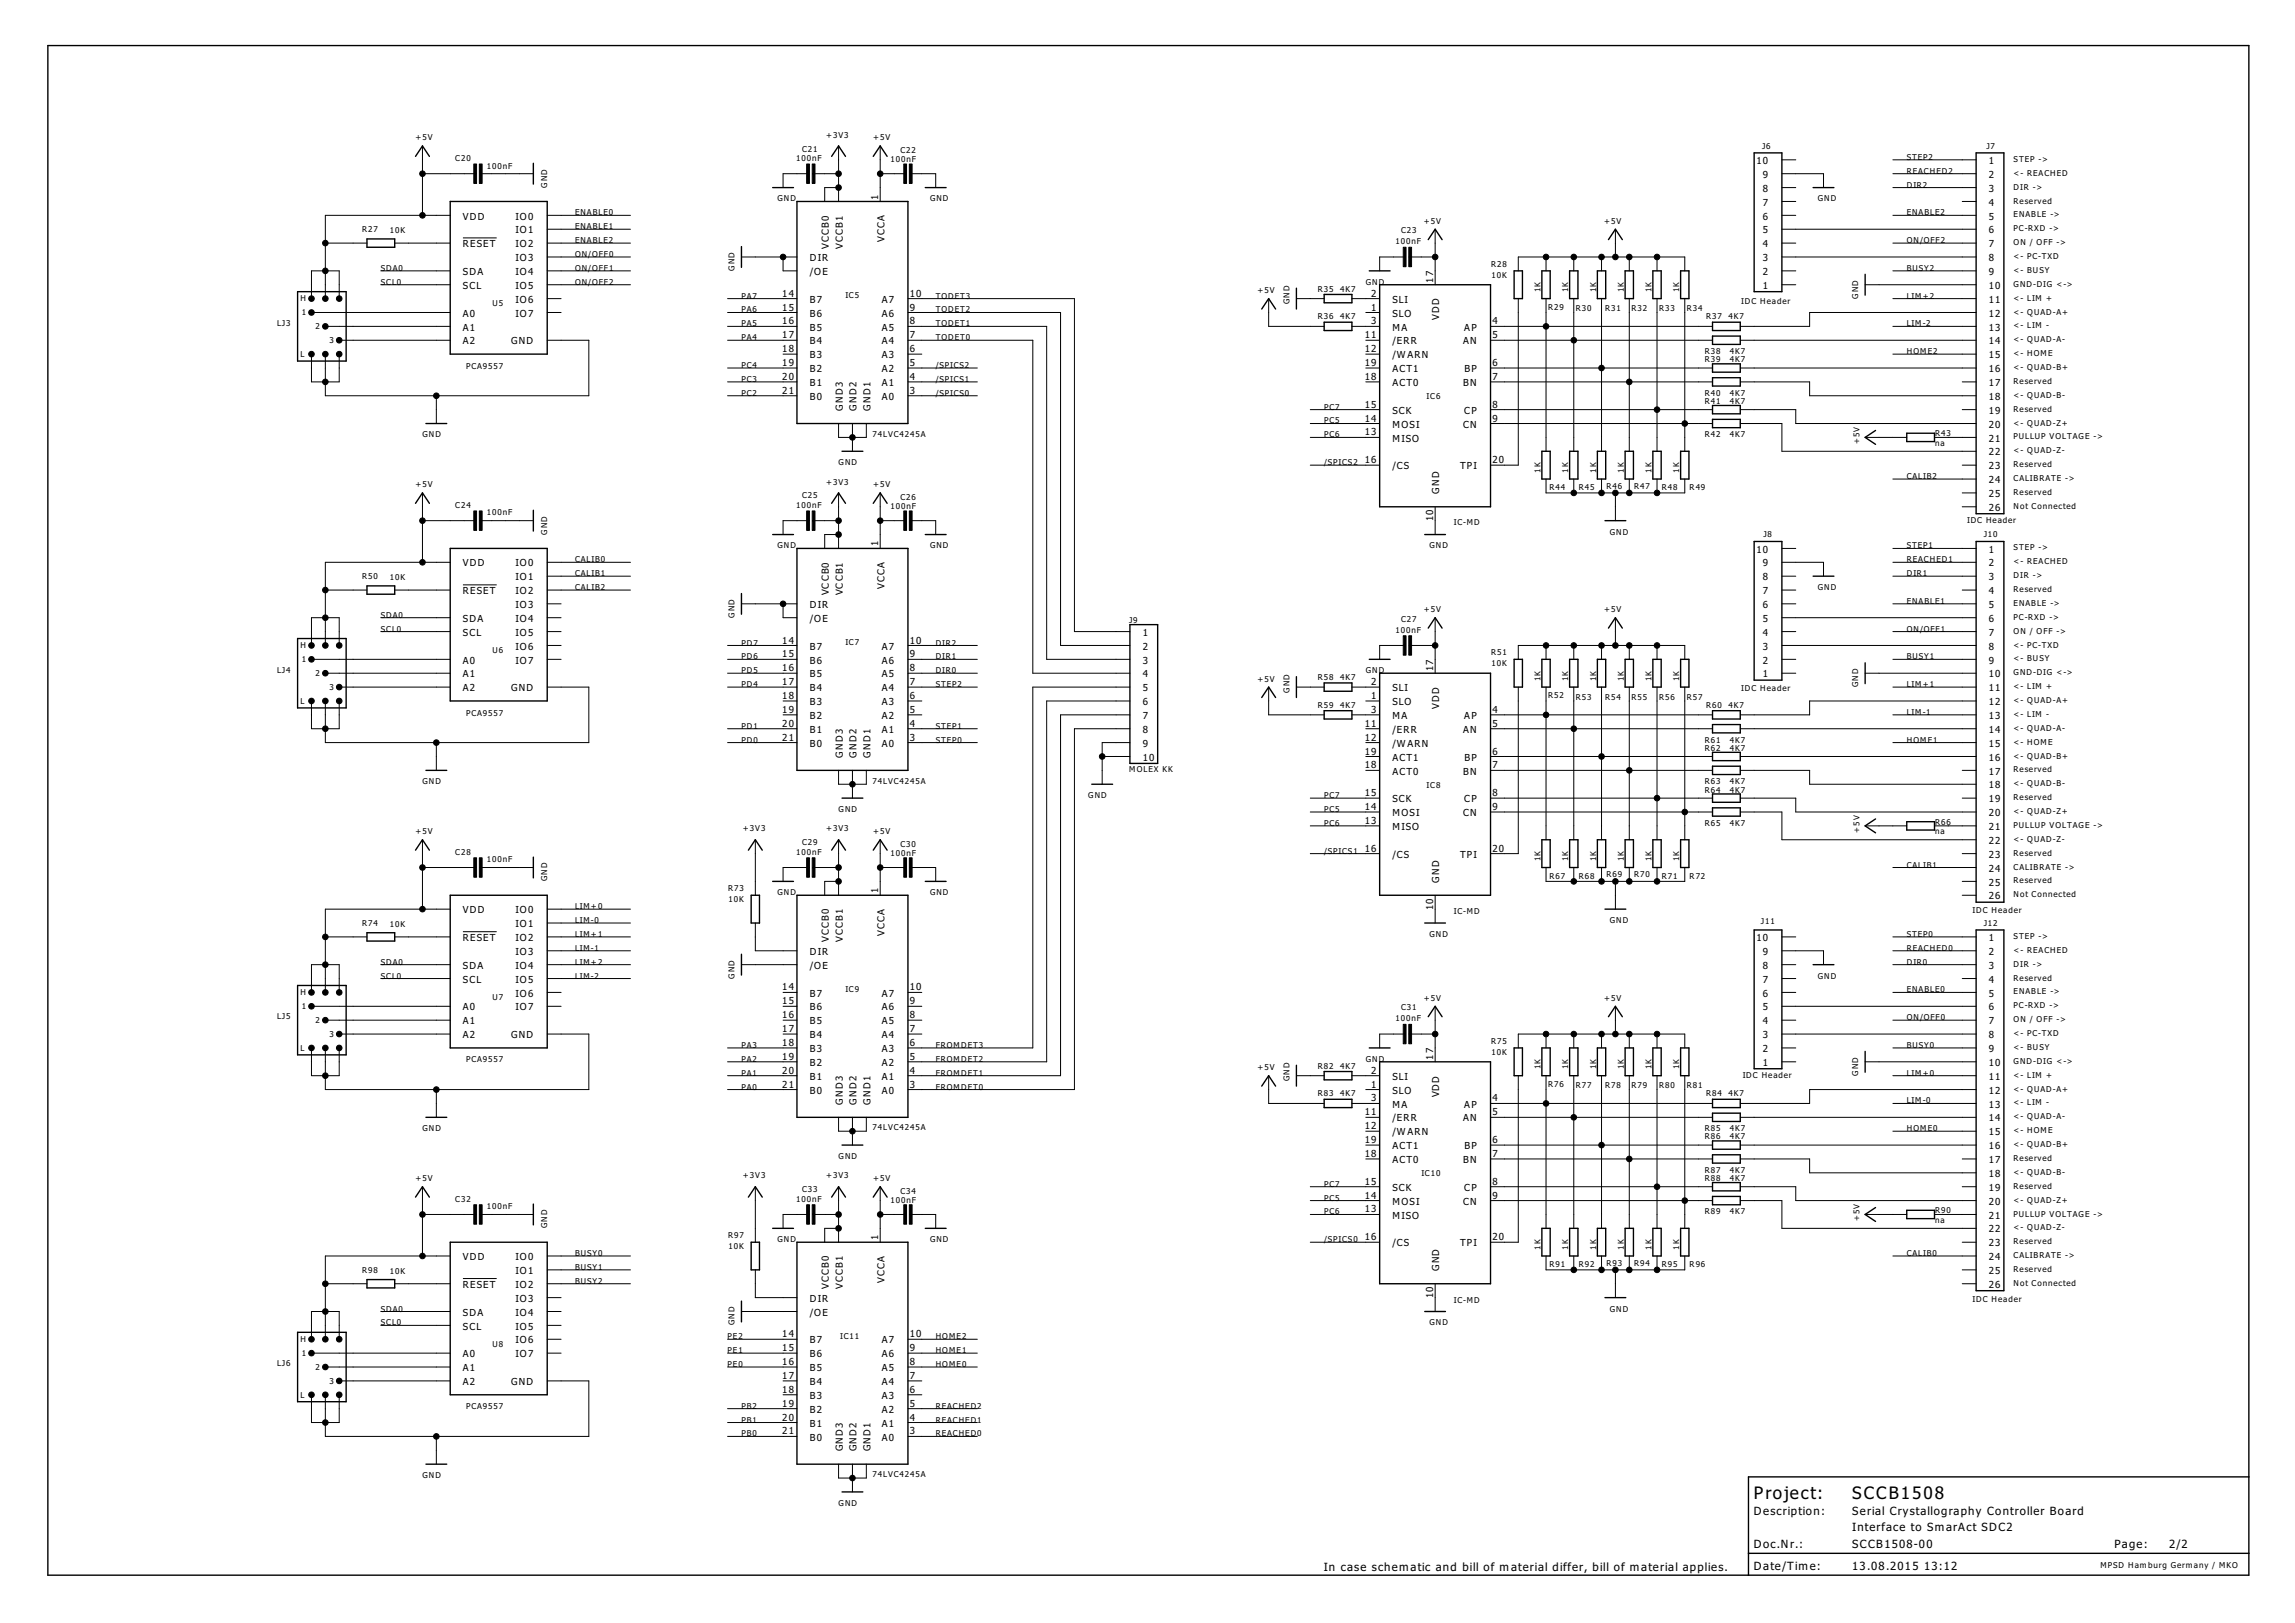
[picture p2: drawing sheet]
<svg xmlns="http://www.w3.org/2000/svg" width="420mm" height="297mm" viewBox="0 0 420 297" stroke-linecap="round" stroke-linejoin="round" font-family="sans-serif">
<defs><g id="words">
<g font-size="3.8">
<text x="321.1" y="274.3">Project:</text>
<text x="339.1" y="274.3">SCCB1508</text>
</g>
<g font-size="2.5">
<text x="321.1" y="277.3">Description:</text>
<text x="339.1" y="280.3">Interface to SmarAct SDC2</text>
<text x="339.1" y="277.3">Serial Crystallography Controller Board</text>
<text x="242.4" y="287.5">In case schematic and bill of material differ, bill of material applies.</text>
<text x="321.1" y="287.3">Date/Time:</text>
<text x="321.1" y="283.3">Doc.Nr.:</text>
<text x="339.1" y="287.3">13.08.2015</text>
<text x="339.1" y="283.3">SCCB1508-00</text>
<text x="352.2" y="287.3">13:12</text>
<text x="387.1" y="283.3">Page:</text>
<text x="397.1" y="283.3">2/2</text>
</g>
<g font-size="2.1">
<text x="321.6" y="30">10</text>
<text x="322.7" y="35.1">8</text>
<text x="322.7" y="32.6">9</text>
<text x="364.1" y="30">1</text>
<text x="364.1" y="32.6">2</text>
<text x="364.1" y="35.1">3</text>
<text x="84.8" y="40.2">VDD</text>
<text x="94.4" y="40.2">IO0</text>
<text x="160.8" y="36.5" transform="rotate(-90 160.8 36.5)">1</text>
<text x="322.7" y="40.2">6</text>
<text x="322.7" y="37.6">7</text>
<text x="364.1" y="37.6">4</text>
<text x="364.1" y="40.2">5</text>
<text x="84.8" y="45.3">RESET</text>
<text x="94.4" y="42.7">IO1</text>
<text x="94.4" y="45.3">IO2</text>
<text x="94.4" y="47.8">IO3</text>
<text x="148.2" y="47.8">DIR</text>
<text x="151.7" y="45.5" transform="rotate(-90 151.7 45.5)">VCCB0</text>
<text x="154.3" y="45.5" transform="rotate(-90 154.3 45.5)">VCCB1</text>
<text x="161.9" y="44.4" transform="rotate(-90 161.9 44.4)">VCCA</text>
<text x="322.7" y="47.8">3</text>
<text x="322.7" y="45.3">4</text>
<text x="322.7" y="42.7">5</text>
<text x="364.1" y="42.7">6</text>
<text x="364.1" y="45.3">7</text>
<text x="364.1" y="47.8">8</text>
<text x="84.8" y="52.9">SCL</text>
<text x="84.8" y="50.3">SDA</text>
<text x="94.4" y="50.3">IO4</text>
<text x="94.4" y="52.9">IO5</text>
<text x="148.2" y="50.3">/OE</text>
<text x="262.4" y="51.8" transform="rotate(-90 262.4 51.8)">17</text>
<text x="322.7" y="52.9">1</text>
<text x="322.7" y="50.3">2</text>
<text x="364.1" y="50.3">9</text>
<text x="364.1" y="52.9">10</text>
<text x="84.8" y="58">A0</text>
<text x="94.4" y="55.4">IO6</text>
<text x="94.4" y="58">IO7</text>
<text x="143.2" y="59.4">16</text>
<text x="143.2" y="56.8">15</text>
<text x="143.2" y="54.3">14</text>
<text x="148.2" y="58">B6</text>
<text x="148.2" y="55.4">B7</text>
<text x="161.4" y="58">A6</text>
<text x="161.4" y="55.4">A7</text>
<text x="166.6" y="59.4">8</text>
<text x="166.6" y="56.8">9</text>
<text x="166.6" y="54.3">10</text>
<text x="251.1" y="56.8">1</text>
<text x="251.1" y="54.3">2</text>
<text x="251.1" y="59.4">3</text>
<text x="254.9" y="58">SLO</text>
<text x="254.9" y="55.4">SLI</text>
<text x="263.5" y="58.6" transform="rotate(-90 263.5 58.6)">VDD</text>
<text x="273.2" y="59.4">4</text>
<text x="364.1" y="55.4">11</text>
<text x="364.1" y="58">12</text>
<text x="84.8" y="60.5">A1</text>
<text x="84.8" y="63">A2</text>
<text x="93.6" y="63">GND</text>
<text x="143.2" y="64.5">18</text>
<text x="143.2" y="61.9">17</text>
<text x="148.2" y="65.6">B3</text>
<text x="148.2" y="63">B4</text>
<text x="148.2" y="60.5">B5</text>
<text x="161.4" y="65.6">A3</text>
<text x="161.4" y="63">A4</text>
<text x="161.4" y="60.5">A5</text>
<text x="166.6" y="64.5">6</text>
<text x="166.6" y="61.9">7</text>
<text x="249.9" y="64.5">12</text>
<text x="249.9" y="61.9">11</text>
<text x="254.9" y="65.6">/WARN</text>
<text x="254.9" y="63">/ERR</text>
<text x="254.9" y="60.5">MA</text>
<text x="267.8" y="63">AN</text>
<text x="268.1" y="60.5">AP</text>
<text x="273.2" y="61.9">5</text>
<text x="364.1" y="60.5">13</text>
<text x="364.1" y="63">14</text>
<text x="364.1" y="65.6">15</text>
<text x="143.2" y="69.5">20</text>
<text x="143.2" y="67">19</text>
<text x="148.2" y="70.7">B1</text>
<text x="148.2" y="68.1">B2</text>
<text x="161.4" y="70.7">A1</text>
<text x="161.4" y="68.1">A2</text>
<text x="166.6" y="69.5">4</text>
<text x="166.6" y="67">5</text>
<text x="249.9" y="69.5">18</text>
<text x="249.9" y="67">19</text>
<text x="254.9" y="70.7">ACT0</text>
<text x="254.9" y="68.1">ACT1</text>
<text x="267.9" y="70.7">BN</text>
<text x="268.1" y="68.1">BP</text>
<text x="273.2" y="69.5">7</text>
<text x="273.2" y="67">6</text>
<text x="364.1" y="68.1">16</text>
<text x="364.1" y="70.7">17</text>
<text x="143.2" y="72.1">21</text>
<text x="148.2" y="73.2">B0</text>
<text x="154.3" y="75.2" transform="rotate(-90 154.3 75.2)">GND3</text>
<text x="156.8" y="75.2" transform="rotate(-90 156.8 75.2)">GND2</text>
<text x="159.4" y="75.2" transform="rotate(-90 159.4 75.2)">GND1</text>
<text x="161.4" y="73.2">A0</text>
<text x="166.6" y="72.1">3</text>
<text x="249.9" y="77.2">14</text>
<text x="249.9" y="74.6">15</text>
<text x="254.9" y="75.7">SCK</text>
<text x="268.1" y="75.7">CP</text>
<text x="273.2" y="77.2">9</text>
<text x="273.2" y="74.6">8</text>
<text x="364.1" y="73.2">18</text>
<text x="364.1" y="75.7">19</text>
<text x="249.9" y="79.7">13</text>
<text x="254.9" y="80.8">MISO</text>
<text x="254.9" y="78.3">MOSI</text>
<text x="267.8" y="78.3">CN</text>
<text x="364.1" y="78.3">20</text>
<text x="364.1" y="80.8">21</text>
<text x="364.1" y="83.3">22</text>
<text x="249.9" y="84.8">16</text>
<text x="254.9" y="85.9">/CS</text>
<text x="267.3" y="85.9">TPI</text>
<text x="273.2" y="84.8">20</text>
<text x="364.1" y="85.9">23</text>
<text x="364.1" y="88.4">24</text>
<text x="262.4" y="95.4" transform="rotate(-90 262.4 95.4)">10</text>
<text x="263.5" y="90.4" transform="rotate(-90 263.5 90.4)">GND</text>
<text x="364.1" y="91">25</text>
<text x="364.1" y="93.5">26</text>
<text x="160.8" y="100" transform="rotate(-90 160.8 100)">1</text>
<text x="321.6" y="101.1">10</text>
<text x="364.1" y="101.1">1</text>
<text x="84.8" y="103.7">VDD</text>
<text x="94.4" y="103.7">IO0</text>
<text x="94.4" y="106.2">IO1</text>
<text x="161.9" y="107.8" transform="rotate(-90 161.9 107.8)">VCCA</text>
<text x="322.7" y="106.2">8</text>
<text x="322.7" y="103.7">9</text>
<text x="364.1" y="103.7">2</text>
<text x="364.1" y="106.2">3</text>
<text x="84.8" y="113.8">SDA</text>
<text x="84.8" y="108.7">RESET</text>
<text x="94.4" y="108.7">IO2</text>
<text x="94.4" y="111.3">IO3</text>
<text x="94.4" y="113.8">IO4</text>
<text x="148.2" y="111.3">DIR</text>
<text x="148.2" y="113.8">/OE</text>
<text x="151.7" y="109" transform="rotate(-90 151.7 109)">VCCB0</text>
<text x="154.3" y="109" transform="rotate(-90 154.3 109)">VCCB1</text>
<text x="322.7" y="113.8">5</text>
<text x="322.7" y="111.3">6</text>
<text x="322.7" y="108.7">7</text>
<text x="364.1" y="108.7">4</text>
<text x="364.1" y="111.3">5</text>
<text x="364.1" y="113.8">6</text>
<text x="84.8" y="116.4">SCL</text>
<text x="94.4" y="116.4">IO5</text>
<text x="94.4" y="118.9">IO6</text>
<text x="143.2" y="117.8">14</text>
<text x="148.2" y="118.9">B7</text>
<text x="161.4" y="118.9">A7</text>
<text x="166.6" y="117.8">10</text>
<text x="209.2" y="116.4">1</text>
<text x="209.2" y="118.9">2</text>
<text x="322.7" y="118.9">3</text>
<text x="322.7" y="116.4">4</text>
<text x="364.1" y="116.4">7</text>
<text x="364.1" y="118.9">8</text>
<text x="84.8" y="121.4">A0</text>
<text x="84.8" y="124">A1</text>
<text x="94.4" y="121.4">IO7</text>
<text x="143.2" y="125.4">17</text>
<text x="143.2" y="122.9">16</text>
<text x="143.2" y="120.3">15</text>
<text x="148.2" y="124">B5</text>
<text x="148.2" y="121.4">B6</text>
<text x="161.4" y="124">A5</text>
<text x="161.4" y="121.4">A6</text>
<text x="166.6" y="125.4">7</text>
<text x="166.6" y="122.9">8</text>
<text x="166.6" y="120.3">9</text>
<text x="209.2" y="121.4">3</text>
<text x="209.2" y="124">4</text>
<text x="251.1" y="125.4">2</text>
<text x="262.4" y="122.9" transform="rotate(-90 262.4 122.9)">17</text>
<text x="322.7" y="124">1</text>
<text x="322.7" y="121.4">2</text>
<text x="364.1" y="121.4">9</text>
<text x="364.1" y="124">10</text>
<text x="84.8" y="126.5">A2</text>
<text x="93.6" y="126.5">GND</text>
<text x="143.2" y="130.5">19</text>
<text x="143.2" y="127.9">18</text>
<text x="148.2" y="131.6">B2</text>
<text x="148.2" y="129.1">B3</text>
<text x="148.2" y="126.5">B4</text>
<text x="161.4" y="131.6">A2</text>
<text x="161.4" y="129.1">A3</text>
<text x="161.4" y="126.5">A4</text>
<text x="166.6" y="130.5">5</text>
<text x="166.6" y="127.9">6</text>
<text x="209.2" y="126.5">5</text>
<text x="209.2" y="129.1">6</text>
<text x="209.2" y="131.6">7</text>
<text x="251.1" y="127.9">1</text>
<text x="251.1" y="130.5">3</text>
<text x="254.9" y="129.1">SLO</text>
<text x="254.9" y="126.5">SLI</text>
<text x="254.9" y="131.6">MA</text>
<text x="263.5" y="129.7" transform="rotate(-90 263.5 129.7)">VDD</text>
<text x="268.1" y="131.6">AP</text>
<text x="273.2" y="130.5">4</text>
<text x="364.1" y="126.5">11</text>
<text x="364.1" y="129.1">12</text>
<text x="364.1" y="131.6">13</text>
<text x="143.2" y="135.6">21</text>
<text x="143.2" y="133">20</text>
<text x="148.2" y="136.7">B0</text>
<text x="148.2" y="134.1">B1</text>
<text x="161.4" y="136.7">A0</text>
<text x="161.4" y="134.1">A1</text>
<text x="166.6" y="135.6">3</text>
<text x="166.6" y="133">4</text>
<text x="209.2" y="134.1">8</text>
<text x="209.2" y="136.7">9</text>
<text x="249.9" y="135.6">12</text>
<text x="249.9" y="133">11</text>
<text x="254.9" y="136.7">/WARN</text>
<text x="254.9" y="134.1">/ERR</text>
<text x="267.8" y="134.1">AN</text>
<text x="273.2" y="133">5</text>
<text x="364.1" y="134.1">14</text>
<text x="364.1" y="136.7">15</text>
<text x="154.3" y="138.7" transform="rotate(-90 154.3 138.7)">GND3</text>
<text x="156.8" y="138.7" transform="rotate(-90 156.8 138.7)">GND2</text>
<text x="159.4" y="138.7" transform="rotate(-90 159.4 138.7)">GND1</text>
<text x="209.2" y="139.2">10</text>
<text x="249.9" y="140.6">18</text>
<text x="249.9" y="138.1">19</text>
<text x="254.9" y="141.8">ACT0</text>
<text x="254.9" y="139.2">ACT1</text>
<text x="267.9" y="141.8">BN</text>
<text x="268.1" y="139.2">BP</text>
<text x="273.2" y="140.6">7</text>
<text x="273.2" y="138.1">6</text>
<text x="364.1" y="139.2">16</text>
<text x="364.1" y="141.8">17</text>
<text x="249.9" y="148.3">14</text>
<text x="249.9" y="145.7">15</text>
<text x="254.9" y="149.4">MOSI</text>
<text x="254.9" y="146.8">SCK</text>
<text x="267.8" y="149.4">CN</text>
<text x="268.1" y="146.8">CP</text>
<text x="273.2" y="148.3">9</text>
<text x="273.2" y="145.7">8</text>
<text x="364.1" y="144.3">18</text>
<text x="364.1" y="146.8">19</text>
<text x="364.1" y="149.4">20</text>
<text x="249.9" y="150.8">13</text>
<text x="249.9" y="155.9">16</text>
<text x="254.9" y="151.9">MISO</text>
<text x="273.2" y="155.9">20</text>
<text x="364.1" y="151.9">21</text>
<text x="364.1" y="154.5">22</text>
<text x="254.9" y="157">/CS</text>
<text x="263.5" y="161.5" transform="rotate(-90 263.5 161.5)">GND</text>
<text x="267.3" y="157">TPI</text>
<text x="364.1" y="157">23</text>
<text x="364.1" y="159.5">24</text>
<text x="84.8" y="167.2">VDD</text>
<text x="94.4" y="167.2">IO0</text>
<text x="160.8" y="163.5" transform="rotate(-90 160.8 163.5)">1</text>
<text x="262.4" y="166.5" transform="rotate(-90 262.4 166.5)">10</text>
<text x="364.1" y="162.1">25</text>
<text x="364.1" y="164.6">26</text>
<text x="84.8" y="172.2">RESET</text>
<text x="94.4" y="169.7">IO1</text>
<text x="94.4" y="172.2">IO2</text>
<text x="151.7" y="172.5" transform="rotate(-90 151.7 172.5)">VCCB0</text>
<text x="154.3" y="172.5" transform="rotate(-90 154.3 172.5)">VCCB1</text>
<text x="161.9" y="171.3" transform="rotate(-90 161.9 171.3)">VCCA</text>
<text x="321.6" y="172.2">10</text>
<text x="364.1" y="172.2">1</text>
<text x="84.8" y="179.9">SCL</text>
<text x="84.8" y="177.3">SDA</text>
<text x="94.4" y="174.8">IO3</text>
<text x="94.4" y="177.3">IO4</text>
<text x="94.4" y="179.9">IO5</text>
<text x="148.2" y="174.8">DIR</text>
<text x="148.2" y="177.3">/OE</text>
<text x="322.7" y="179.9">7</text>
<text x="322.7" y="177.3">8</text>
<text x="322.7" y="174.8">9</text>
<text x="364.1" y="174.8">2</text>
<text x="364.1" y="177.3">3</text>
<text x="364.1" y="179.9">4</text>
<text x="84.8" y="184.9">A0</text>
<text x="94.4" y="182.4">IO6</text>
<text x="94.4" y="184.9">IO7</text>
<text x="143.2" y="183.8">15</text>
<text x="143.2" y="181.3">14</text>
<text x="148.2" y="184.9">B6</text>
<text x="148.2" y="182.4">B7</text>
<text x="161.4" y="184.9">A6</text>
<text x="161.4" y="182.4">A7</text>
<text x="166.6" y="183.8">9</text>
<text x="166.6" y="181.3">10</text>
<text x="322.7" y="184.9">5</text>
<text x="322.7" y="182.4">6</text>
<text x="364.1" y="182.4">5</text>
<text x="364.1" y="184.9">6</text>
<text x="84.8" y="187.5">A1</text>
<text x="84.8" y="190">A2</text>
<text x="93.6" y="190">GND</text>
<text x="143.2" y="191.4">18</text>
<text x="143.2" y="188.9">17</text>
<text x="143.2" y="186.4">16</text>
<text x="148.2" y="190">B4</text>
<text x="148.2" y="187.5">B5</text>
<text x="161.4" y="190">A4</text>
<text x="161.4" y="187.5">A5</text>
<text x="166.6" y="191.4">6</text>
<text x="166.6" y="188.9">7</text>
<text x="166.6" y="186.4">8</text>
<text x="322.7" y="190">3</text>
<text x="322.7" y="187.5">4</text>
<text x="364.1" y="187.5">7</text>
<text x="364.1" y="190">8</text>
<text x="143.2" y="196.5">20</text>
<text x="143.2" y="194">19</text>
<text x="148.2" y="197.6">B1</text>
<text x="148.2" y="195.1">B2</text>
<text x="148.2" y="192.5">B3</text>
<text x="161.4" y="197.6">A1</text>
<text x="161.4" y="195.1">A2</text>
<text x="161.4" y="192.5">A3</text>
<text x="166.6" y="196.5">4</text>
<text x="166.6" y="194">5</text>
<text x="251.1" y="196.5">2</text>
<text x="254.9" y="197.6">SLI</text>
<text x="262.4" y="194" transform="rotate(-90 262.4 194)">17</text>
<text x="322.7" y="195.1">1</text>
<text x="322.7" y="192.5">2</text>
<text x="364.1" y="192.5">9</text>
<text x="364.1" y="195.1">10</text>
<text x="364.1" y="197.6">11</text>
<text x="143.2" y="199.1">21</text>
<text x="148.2" y="200.2">B0</text>
<text x="154.3" y="202.1" transform="rotate(-90 154.3 202.1)">GND3</text>
<text x="156.8" y="202.1" transform="rotate(-90 156.8 202.1)">GND2</text>
<text x="159.4" y="202.1" transform="rotate(-90 159.4 202.1)">GND1</text>
<text x="161.4" y="200.2">A0</text>
<text x="166.6" y="199.1">3</text>
<text x="251.1" y="199.1">1</text>
<text x="251.1" y="201.6">3</text>
<text x="254.9" y="200.2">SLO</text>
<text x="254.9" y="202.7">MA</text>
<text x="263.5" y="200.9" transform="rotate(-90 263.5 200.9)">VDD</text>
<text x="268.1" y="202.7">AP</text>
<text x="273.2" y="201.6">4</text>
<text x="364.1" y="200.2">12</text>
<text x="364.1" y="202.7">13</text>
<text x="249.9" y="209.2">19</text>
<text x="249.9" y="206.7">12</text>
<text x="249.9" y="204.1">11</text>
<text x="254.9" y="207.8">/WARN</text>
<text x="254.9" y="205.2">/ERR</text>
<text x="267.8" y="205.2">AN</text>
<text x="273.2" y="209.2">6</text>
<text x="273.2" y="204.1">5</text>
<text x="364.1" y="205.2">14</text>
<text x="364.1" y="207.8">15</text>
<text x="249.9" y="211.7">18</text>
<text x="254.9" y="212.9">ACT0</text>
<text x="254.9" y="210.3">ACT1</text>
<text x="267.9" y="212.9">BN</text>
<text x="268.1" y="210.3">BP</text>
<text x="273.2" y="211.7">7</text>
<text x="364.1" y="210.3">16</text>
<text x="364.1" y="212.9">17</text>
<text x="364.1" y="215.4">18</text>
<text x="249.9" y="221.9">13</text>
<text x="249.9" y="219.4">14</text>
<text x="249.9" y="216.8">15</text>
<text x="254.9" y="220.5">MOSI</text>
<text x="254.9" y="217.9">SCK</text>
<text x="267.8" y="220.5">CN</text>
<text x="268.1" y="217.9">CP</text>
<text x="273.2" y="219.4">9</text>
<text x="273.2" y="216.8">8</text>
<text x="364.1" y="217.9">19</text>
<text x="364.1" y="220.5">20</text>
<text x="160.8" y="227" transform="rotate(-90 160.8 227)">1</text>
<text x="249.9" y="227">16</text>
<text x="254.9" y="223">MISO</text>
<text x="273.2" y="227">20</text>
<text x="364.1" y="223">21</text>
<text x="364.1" y="225.6">22</text>
<text x="84.8" y="230.6">VDD</text>
<text x="94.4" y="230.6">IO0</text>
<text x="94.4" y="233.2">IO1</text>
<text x="254.9" y="228.1">/CS</text>
<text x="263.5" y="232.6" transform="rotate(-90 263.5 232.6)">GND</text>
<text x="267.3" y="228.1">TPI</text>
<text x="364.1" y="228.1">23</text>
<text x="364.1" y="230.6">24</text>
<text x="364.1" y="233.2">25</text>
<text x="84.8" y="235.7">RESET</text>
<text x="94.4" y="235.7">IO2</text>
<text x="94.4" y="238.3">IO3</text>
<text x="148.2" y="238.3">DIR</text>
<text x="151.7" y="236" transform="rotate(-90 151.7 236)">VCCB0</text>
<text x="154.3" y="236" transform="rotate(-90 154.3 236)">VCCB1</text>
<text x="161.9" y="234.8" transform="rotate(-90 161.9 234.8)">VCCA</text>
<text x="262.4" y="237.6" transform="rotate(-90 262.4 237.6)">10</text>
<text x="364.1" y="235.7">26</text>
<text x="84.8" y="243.3">SCL</text>
<text x="84.8" y="240.8">SDA</text>
<text x="94.4" y="240.8">IO4</text>
<text x="94.4" y="243.3">IO5</text>
<text x="94.4" y="245.9">IO6</text>
<text x="143.2" y="244.8">14</text>
<text x="148.2" y="245.9">B7</text>
<text x="148.2" y="240.8">/OE</text>
<text x="161.4" y="245.9">A7</text>
<text x="166.6" y="244.8">10</text>
<text x="84.8" y="248.4">A0</text>
<text x="84.8" y="251">A1</text>
<text x="94.4" y="248.4">IO7</text>
<text x="143.2" y="249.8">16</text>
<text x="143.2" y="247.3">15</text>
<text x="148.2" y="251">B5</text>
<text x="148.2" y="248.4">B6</text>
<text x="161.4" y="251">A5</text>
<text x="161.4" y="248.4">A6</text>
<text x="166.6" y="249.8">8</text>
<text x="166.6" y="247.3">9</text>
<text x="84.8" y="253.5">A2</text>
<text x="93.6" y="253.5">GND</text>
<text x="143.2" y="257.5">19</text>
<text x="143.2" y="254.9">18</text>
<text x="143.2" y="252.4">17</text>
<text x="148.2" y="256">B3</text>
<text x="148.2" y="253.5">B4</text>
<text x="161.4" y="256">A3</text>
<text x="161.4" y="253.5">A4</text>
<text x="166.6" y="257.5">5</text>
<text x="166.6" y="254.9">6</text>
<text x="166.6" y="252.4">7</text>
<text x="143.2" y="262.5">21</text>
<text x="143.2" y="260">20</text>
<text x="148.2" y="263.7">B0</text>
<text x="148.2" y="261.1">B1</text>
<text x="148.2" y="258.6">B2</text>
<text x="161.4" y="263.7">A0</text>
<text x="161.4" y="261.1">A1</text>
<text x="161.4" y="258.6">A2</text>
<text x="166.6" y="262.5">3</text>
<text x="166.6" y="260">4</text>
<text x="154.3" y="265.6" transform="rotate(-90 154.3 265.6)">GND3</text>
<text x="156.8" y="265.6" transform="rotate(-90 156.8 265.6)">GND2</text>
<text x="159.4" y="265.6" transform="rotate(-90 159.4 265.6)">GND1</text>
</g>
<g font-size="1.8">
<text x="76.1" y="25.7">+5V</text>
<text x="83.3" y="29.5">C20</text>
<text x="145.8" y="29.4">100nF</text>
<text x="146.8" y="27.7">C21</text>
<text x="151.2" y="25.2">+3V3</text>
<text x="159.9" y="25.7">+5V</text>
<text x="163" y="29.7">100nF</text>
<text x="164.9" y="28">C22</text>
<text x="322.6" y="27.2">J6</text>
<text x="349.1" y="29.3">STEP2</text>
<text x="363.7" y="27.2">J7</text>
<text x="368.6" y="29.6">STEP -&gt;</text>
<text x="89.1" y="30.8">100nF</text>
<text x="100.2" y="34.3" transform="rotate(-90 100.2 34.3)">GND</text>
<text x="349.1" y="34.3">DIR2</text>
<text x="349.1" y="31.8">REACHED2</text>
<text x="368.6" y="34.7">DIR -&gt;</text>
<text x="368.6" y="32.2">&lt;- REACHED</text>
<text x="105.3" y="39.4">ENABLE0</text>
<text x="105.3" y="42">ENABLE1</text>
<text x="142.3" y="36.9">GND</text>
<text x="170.3" y="36.9">GND</text>
<text x="260.7" y="40.9">+5V</text>
<text x="293.7" y="40.9">+5V</text>
<text x="332.8" y="36.9">GND</text>
<text x="349.1" y="39.4">ENABLE2</text>
<text x="368.6" y="39.8">ENABLE -&gt;</text>
<text x="368.6" y="37.3">Reserved</text>
<text x="66.3" y="42.5">R27</text>
<text x="71.4" y="42.7">10K</text>
<text x="105.3" y="44.5">ENABLE2</text>
<text x="105.3" y="47">ON/OFF0</text>
<text x="255.5" y="44.7">100nF</text>
<text x="256.5" y="42.7">C23</text>
<text x="349.1" y="44.5">ON/OFF2</text>
<text x="368.6" y="44.9">ON / OFF -&gt;</text>
<text x="368.6" y="42.3">PC-RXD -&gt;</text>
<text x="368.6" y="47.4">&lt;- PC-TXD</text>
<text x="69.7" y="49.6">SDA0</text>
<text x="69.7" y="52.1">SCL0</text>
<text x="105.3" y="49.6">ON/OFF1</text>
<text x="105.3" y="52.1">ON/OFF2</text>
<text x="134.5" y="49.6" transform="rotate(-90 134.5 49.6)">GND</text>
<text x="230.2" y="53.6">+5V</text>
<text x="241.3" y="53.4">R35</text>
<text x="245.3" y="53.4">4K7</text>
<text x="250" y="52.1">GND</text>
<text x="273" y="48.8">R28</text>
<text x="273.1" y="50.8">10K</text>
<text x="282" y="53.5" transform="rotate(-90 282 53.5)">1K</text>
<text x="287.1" y="53.5" transform="rotate(-90 287.1 53.5)">1K</text>
<text x="292.2" y="53.5" transform="rotate(-90 292.2 53.5)">1K</text>
<text x="297.3" y="53.5" transform="rotate(-90 297.3 53.5)">1K</text>
<text x="302.4" y="53.5" transform="rotate(-90 302.4 53.5)">1K</text>
<text x="307.4" y="53.5" transform="rotate(-90 307.4 53.5)">1K</text>
<text x="349.1" y="49.6">BUSY2</text>
<text x="368.6" y="52.5">GND-DIG &lt;-&gt;</text>
<text x="368.6" y="50">&lt;- BUSY</text>
<text x="50.7" y="59.6">LJ3</text>
<text x="55" y="55.2">H</text>
<text x="55.2" y="57.7">1</text>
<text x="90.2" y="56">U5</text>
<text x="135.7" y="59.7">PA5</text>
<text x="135.7" y="57.2">PA6</text>
<text x="135.7" y="54.7">PA7</text>
<text x="154.8" y="54.5">IC5</text>
<text x="171.3" y="54.7">TODET3</text>
<text x="171.3" y="57.2">TODET2</text>
<text x="171.3" y="59.7">TODET1</text>
<text x="236.1" y="55.7" transform="rotate(-90 236.1 55.7)">GND</text>
<text x="241.3" y="58.5">R36</text>
<text x="245.3" y="58.5">4K7</text>
<text x="283.4" y="56.7">R29</text>
<text x="288.5" y="56.9">R30</text>
<text x="293.8" y="56.9">R31</text>
<text x="298.7" y="56.9">R32</text>
<text x="303.7" y="56.9">R33</text>
<text x="308.8" y="56.9">R34</text>
<text x="312.4" y="58.5">R37</text>
<text x="316.4" y="58.5">4K7</text>
<text x="318.8" y="55.7">IDC Header</text>
<text x="340.2" y="54.7" transform="rotate(-90 340.2 54.7)">GND</text>
<text x="349.1" y="54.7">LIM+2</text>
<text x="349.1" y="59.7">LIM-2</text>
<text x="368.6" y="55">&lt;- LIM +</text>
<text x="368.6" y="57.6">&lt;- QUAD-A+</text>
<text x="55" y="65.3">L</text>
<text x="57.8" y="60.2">2</text>
<text x="60.3" y="62.8">3</text>
<text x="135.7" y="62.3">PA4</text>
<text x="171.3" y="62.3">TODET0</text>
<text x="312.1" y="64.8">R38</text>
<text x="316.7" y="64.8">4K7</text>
<text x="349.1" y="64.8">HOME2</text>
<text x="368.6" y="60.1">&lt;- LIM -</text>
<text x="368.6" y="65.2">&lt;- HOME</text>
<text x="368.6" y="62.7">&lt;- QUAD-A-</text>
<text x="85.3" y="67.5">PCA9557</text>
<text x="135.7" y="67.3">PC4</text>
<text x="135.7" y="69.9">PC3</text>
<text x="171.3" y="69.9">/SPICS1</text>
<text x="171.3" y="67.3">/SPICS2</text>
<text x="312.1" y="66.3">R39</text>
<text x="316.7" y="66.3">4K7</text>
<text x="368.6" y="70.3">Reserved</text>
<text x="368.6" y="67.7">&lt;- QUAD-B+</text>
<text x="135.7" y="72.4">PC2</text>
<text x="171.3" y="72.4">/SPICS0</text>
<text x="242.4" y="75">PC7</text>
<text x="242.4" y="77.5">PC5</text>
<text x="261.2" y="73.1">IC6</text>
<text x="312.1" y="74">R41</text>
<text x="312.1" y="72.4">R40</text>
<text x="316.7" y="74">4K7</text>
<text x="316.7" y="72.4">4K7</text>
<text x="368.6" y="75.3">Reserved</text>
<text x="368.6" y="72.8">&lt;- QUAD-B-</text>
<text x="368.6" y="77.9">&lt;- QUAD-Z+</text>
<text x="77.3" y="80">GND</text>
<text x="159.7" y="79.9">74LVC4245A</text>
<text x="242.4" y="80">PC6</text>
<text x="312.1" y="80">R42</text>
<text x="316.7" y="80">4K7</text>
<text x="340.4" y="81.3" transform="rotate(-90 340.4 81.3)">+5V</text>
<text x="354.3" y="81.6">na</text>
<text x="354.3" y="79.8">R43</text>
<text x="368.6" y="80.4">PULLUP VOLTAGE -&gt;</text>
<text x="368.6" y="83">&lt;- QUAD-Z-</text>
<text x="76.1" y="89.2">+5V</text>
<text x="151.2" y="88.7">+3V3</text>
<text x="153.5" y="85.1">GND</text>
<text x="159.9" y="89.2">+5V</text>
<text x="242.4" y="85.1">/SPICS2</text>
<text x="282" y="86.5" transform="rotate(-90 282 86.5)">1K</text>
<text x="283.7" y="89.7">R44</text>
<text x="287.1" y="86.5" transform="rotate(-90 287.1 86.5)">1K</text>
<text x="289" y="89.7">R45</text>
<text x="292.2" y="86.5" transform="rotate(-90 292.2 86.5)">1K</text>
<text x="294.1" y="89.4">R46</text>
<text x="297.3" y="86.5" transform="rotate(-90 297.3 86.5)">1K</text>
<text x="299.2" y="89.4">R47</text>
<text x="302.4" y="86.5" transform="rotate(-90 302.4 86.5)">1K</text>
<text x="304.3" y="89.7">R48</text>
<text x="307.4" y="86.5" transform="rotate(-90 307.4 86.5)">1K</text>
<text x="309.3" y="89.7">R49</text>
<text x="349.1" y="87.7">CALIB2</text>
<text x="368.6" y="85.5">Reserved</text>
<text x="368.6" y="88">CALIBRATE -&gt;</text>
<text x="83.3" y="93">C24</text>
<text x="89.1" y="94.3">100nF</text>
<text x="145.8" y="92.9">100nF</text>
<text x="146.8" y="91.2">C25</text>
<text x="163" y="93.2">100nF</text>
<text x="164.9" y="91.5">C26</text>
<text x="360.1" y="95.8">IDC Header</text>
<text x="368.6" y="90.6">Reserved</text>
<text x="368.6" y="93.1">Not Connected</text>
<text x="100.2" y="97.8" transform="rotate(-90 100.2 97.8)">GND</text>
<text x="142.3" y="100.4">GND</text>
<text x="170.3" y="100.4">GND</text>
<text x="261.7" y="100.4">GND</text>
<text x="266.2" y="96.2">IC-MD</text>
<text x="294.7" y="97.8">GND</text>
<text x="322.9" y="98.3">J8</text>
<text x="349.1" y="100.4">STEP1</text>
<text x="363.2" y="98.3">J10</text>
<text x="368.6" y="100.7">STEP -&gt;</text>
<text x="66.3" y="106">R50</text>
<text x="71.4" y="106.2">10K</text>
<text x="105.3" y="102.9">CALIB0</text>
<text x="105.3" y="105.4">CALIB1</text>
<text x="105.3" y="108">CALIB2</text>
<text x="332.8" y="108">GND</text>
<text x="349.1" y="105.4">DIR1</text>
<text x="349.1" y="102.9">REACHED1</text>
<text x="368.6" y="105.8">DIR -&gt;</text>
<text x="368.6" y="103.3">&lt;- REACHED</text>
<text x="69.7" y="113.1">SDA0</text>
<text x="134.5" y="113.1" transform="rotate(-90 134.5 113.1)">GND</text>
<text x="256.5" y="113.8">C27</text>
<text x="260.7" y="112">+5V</text>
<text x="293.7" y="112">+5V</text>
<text x="349.1" y="110.5">ENABLE1</text>
<text x="368.6" y="110.9">ENABLE -&gt;</text>
<text x="368.6" y="108.4">Reserved</text>
<text x="368.6" y="113.4">PC-RXD -&gt;</text>
<text x="55" y="118.6">H</text>
<text x="69.7" y="115.6">SCL0</text>
<text x="90.2" y="119.5">U6</text>
<text x="135.7" y="118.1">PD7</text>
<text x="154.8" y="118">IC7</text>
<text x="171.3" y="118.1">DIR2</text>
<text x="206.7" y="114.1">J9</text>
<text x="255.5" y="115.8">100nF</text>
<text x="273" y="119.9">R51</text>
<text x="349.1" y="115.6">ON/OFF1</text>
<text x="368.6" y="116">ON / OFF -&gt;</text>
<text x="368.6" y="118.5">&lt;- PC-TXD</text>
<text x="50.7" y="123.1">LJ4</text>
<text x="55.2" y="121.2">1</text>
<text x="57.8" y="123.7">2</text>
<text x="135.7" y="120.7">PD6</text>
<text x="135.7" y="123.2">PD5</text>
<text x="135.7" y="125.8">PD4</text>
<text x="171.3" y="125.8">STEP2</text>
<text x="171.3" y="123.2">DIR0</text>
<text x="171.3" y="120.7">DIR1</text>
<text x="230.2" y="124.7">+5V</text>
<text x="241.3" y="124.5">R58</text>
<text x="245.3" y="124.5">4K7</text>
<text x="250" y="123.2">GND</text>
<text x="273.1" y="121.9">10K</text>
<text x="282" y="124.6" transform="rotate(-90 282 124.6)">1K</text>
<text x="287.1" y="124.6" transform="rotate(-90 287.1 124.6)">1K</text>
<text x="292.2" y="124.6" transform="rotate(-90 292.2 124.6)">1K</text>
<text x="297.3" y="124.6" transform="rotate(-90 297.3 124.6)">1K</text>
<text x="302.4" y="124.6" transform="rotate(-90 302.4 124.6)">1K</text>
<text x="307.4" y="124.6" transform="rotate(-90 307.4 124.6)">1K</text>
<text x="340.2" y="125.8" transform="rotate(-90 340.2 125.8)">GND</text>
<text x="349.1" y="120.7">BUSY1</text>
<text x="349.1" y="125.8">LIM+1</text>
<text x="368.6" y="123.6">GND-DIG &lt;-&gt;</text>
<text x="368.6" y="121.1">&lt;- BUSY</text>
<text x="55" y="128.8">L</text>
<text x="60.3" y="126.3">3</text>
<text x="85.3" y="131">PCA9557</text>
<text x="236.1" y="126.8" transform="rotate(-90 236.1 126.8)">GND</text>
<text x="241.3" y="129.6">R59</text>
<text x="245.3" y="129.6">4K7</text>
<text x="283.4" y="127.8">R52</text>
<text x="288.5" y="128">R53</text>
<text x="293.8" y="128">R54</text>
<text x="298.7" y="128">R55</text>
<text x="303.7" y="128">R56</text>
<text x="308.8" y="128">R57</text>
<text x="312.4" y="129.6">R60</text>
<text x="316.4" y="129.6">4K7</text>
<text x="318.8" y="126.5">IDC Header</text>
<text x="349.1" y="130.8">LIM-1</text>
<text x="368.6" y="126.1">&lt;- LIM +</text>
<text x="368.6" y="131.2">&lt;- LIM -</text>
<text x="368.6" y="128.7">&lt;- QUAD-A+</text>
<text x="135.7" y="133.4">PD1</text>
<text x="135.7" y="135.9">PD0</text>
<text x="171.3" y="135.9">STEP0</text>
<text x="171.3" y="133.4">STEP1</text>
<text x="312.1" y="137.4">R62</text>
<text x="312.1" y="135.9">R61</text>
<text x="316.7" y="137.4">4K7</text>
<text x="316.7" y="135.9">4K7</text>
<text x="349.1" y="135.9">HOME1</text>
<text x="368.6" y="136.3">&lt;- HOME</text>
<text x="368.6" y="133.8">&lt;- QUAD-A-</text>
<text x="77.3" y="143.5">GND</text>
<text x="159.7" y="143.4">74LVC4245A</text>
<text x="206.7" y="141.3">MOLEX KK</text>
<text x="312.1" y="143.5">R63</text>
<text x="316.7" y="143.5">4K7</text>
<text x="368.6" y="141.4">Reserved</text>
<text x="368.6" y="138.8">&lt;- QUAD-B+</text>
<text x="368.6" y="143.9">&lt;- QUAD-B-</text>
<text x="153.5" y="148.6">GND</text>
<text x="199.2" y="146.1">GND</text>
<text x="242.4" y="146.1">PC7</text>
<text x="242.4" y="148.6">PC5</text>
<text x="261.2" y="144.2">IC8</text>
<text x="312.1" y="145.1">R64</text>
<text x="316.7" y="145.1">4K7</text>
<text x="368.6" y="146.5">Reserved</text>
<text x="368.6" y="149">&lt;- QUAD-Z+</text>
<text x="76.1" y="152.7">+5V</text>
<text x="136" y="152.2">+3V3</text>
<text x="146.8" y="154.7">C29</text>
<text x="151.2" y="152.2">+3V3</text>
<text x="159.9" y="152.7">+5V</text>
<text x="164.9" y="155">C30</text>
<text x="242.4" y="151.2">PC6</text>
<text x="312.1" y="151.2">R65</text>
<text x="316.7" y="151.2">4K7</text>
<text x="340.4" y="152.4" transform="rotate(-90 340.4 152.4)">+5V</text>
<text x="354.3" y="152.7">na</text>
<text x="354.3" y="150.9">R66</text>
<text x="368.6" y="151.5">PULLUP VOLTAGE -&gt;</text>
<text x="368.6" y="154.1">&lt;- QUAD-Z-</text>
<text x="83.3" y="156.5">C28</text>
<text x="89.1" y="157.8">100nF</text>
<text x="100.2" y="161.3" transform="rotate(-90 100.2 161.3)">GND</text>
<text x="145.8" y="156.4">100nF</text>
<text x="163" y="156.7">100nF</text>
<text x="242.4" y="156.2">/SPICS1</text>
<text x="282" y="157.6" transform="rotate(-90 282 157.6)">1K</text>
<text x="283.7" y="160.8">R67</text>
<text x="287.1" y="157.6" transform="rotate(-90 287.1 157.6)">1K</text>
<text x="289" y="160.8">R68</text>
<text x="292.2" y="157.6" transform="rotate(-90 292.2 157.6)">1K</text>
<text x="294.1" y="160.6">R69</text>
<text x="297.3" y="157.6" transform="rotate(-90 297.3 157.6)">1K</text>
<text x="299.2" y="160.6">R70</text>
<text x="302.4" y="157.6" transform="rotate(-90 302.4 157.6)">1K</text>
<text x="304.3" y="160.8">R71</text>
<text x="307.4" y="157.6" transform="rotate(-90 307.4 157.6)">1K</text>
<text x="309.3" y="160.8">R72</text>
<text x="349.1" y="158.8">CALIB1</text>
<text x="368.6" y="156.6">Reserved</text>
<text x="368.6" y="161.7">Reserved</text>
<text x="368.6" y="159.2">CALIBRATE -&gt;</text>
<text x="105.3" y="166.4">LIM+0</text>
<text x="133.3" y="163.1">R73</text>
<text x="133.4" y="165.1">10K</text>
<text x="142.3" y="163.9">GND</text>
<text x="170.3" y="163.9">GND</text>
<text x="266.2" y="167.3">IC-MD</text>
<text x="361.1" y="167.2">IDC Header</text>
<text x="368.6" y="164.2">Not Connected</text>
<text x="66.3" y="169.4">R74</text>
<text x="71.4" y="169.7">10K</text>
<text x="105.3" y="171.5">LIM+1</text>
<text x="105.3" y="168.9">LIM-0</text>
<text x="261.7" y="171.5">GND</text>
<text x="294.7" y="168.9">GND</text>
<text x="322.4" y="169.2">J11</text>
<text x="349.1" y="171.5">STEP0</text>
<text x="363.2" y="169.4">J12</text>
<text x="368.6" y="171.9">STEP -&gt;</text>
<text x="69.7" y="176.5">SDA0</text>
<text x="69.7" y="179.1">SCL0</text>
<text x="105.3" y="176.5">LIM+2</text>
<text x="105.3" y="179.1">LIM-2</text>
<text x="105.3" y="174">LIM-1</text>
<text x="134.5" y="179.1" transform="rotate(-90 134.5 179.1)">GND</text>
<text x="332.8" y="179.1">GND</text>
<text x="349.1" y="176.5">DIR0</text>
<text x="349.1" y="174">REACHED0</text>
<text x="368.6" y="176.9">DIR -&gt;</text>
<text x="368.6" y="174.4">&lt;- REACHED</text>
<text x="368.6" y="179.5">Reserved</text>
<text x="55" y="182.1">H</text>
<text x="55.2" y="184.7">1</text>
<text x="90.2" y="183">U7</text>
<text x="154.8" y="181.5">IC9</text>
<text x="256.5" y="184.9">C31</text>
<text x="260.7" y="183.2">+5V</text>
<text x="293.7" y="183.2">+5V</text>
<text x="349.1" y="181.6">ENABLE0</text>
<text x="368.6" y="182">ENABLE -&gt;</text>
<text x="368.6" y="184.5">PC-RXD -&gt;</text>
<text x="50.7" y="186.6">LJ5</text>
<text x="57.8" y="187.2">2</text>
<text x="60.3" y="189.8">3</text>
<text x="135.7" y="191.8">PA3</text>
<text x="171.3" y="191.8">FROMDET3</text>
<text x="255.5" y="186.9">100nF</text>
<text x="273" y="191">R75</text>
<text x="349.1" y="186.7">ON/OFF0</text>
<text x="349.1" y="191.8">BUSY0</text>
<text x="368.6" y="187.1">ON / OFF -&gt;</text>
<text x="368.6" y="189.6">&lt;- PC-TXD</text>
<text x="55" y="192.3">L</text>
<text x="85.3" y="194.5">PCA9557</text>
<text x="135.7" y="196.9">PA1</text>
<text x="135.7" y="194.3">PA2</text>
<text x="171.3" y="196.9">FROMDET1</text>
<text x="171.3" y="194.3">FROMDET2</text>
<text x="230.2" y="195.9">+5V</text>
<text x="236.1" y="197.9" transform="rotate(-90 236.1 197.9)">GND</text>
<text x="241.3" y="195.6">R82</text>
<text x="245.3" y="195.6">4K7</text>
<text x="250" y="194.3">GND</text>
<text x="273.1" y="193.1">10K</text>
<text x="282" y="195.7" transform="rotate(-90 282 195.7)">1K</text>
<text x="287.1" y="195.7" transform="rotate(-90 287.1 195.7)">1K</text>
<text x="292.2" y="195.7" transform="rotate(-90 292.2 195.7)">1K</text>
<text x="297.3" y="195.7" transform="rotate(-90 297.3 195.7)">1K</text>
<text x="302.4" y="195.7" transform="rotate(-90 302.4 195.7)">1K</text>
<text x="307.4" y="195.7" transform="rotate(-90 307.4 195.7)">1K</text>
<text x="319" y="197.4">IDC Header</text>
<text x="340.2" y="196.9" transform="rotate(-90 340.2 196.9)">GND</text>
<text x="349.1" y="196.9">LIM+0</text>
<text x="368.6" y="194.7">GND-DIG &lt;-&gt;</text>
<text x="368.6" y="192.2">&lt;- BUSY</text>
<text x="368.6" y="197.2">&lt;- LIM +</text>
<text x="135.7" y="199.4">PA0</text>
<text x="171.3" y="199.4">FROMDET0</text>
<text x="241.3" y="200.7">R83</text>
<text x="245.3" y="200.7">4K7</text>
<text x="283.4" y="198.9">R76</text>
<text x="288.5" y="199.2">R77</text>
<text x="293.8" y="199.2">R78</text>
<text x="298.7" y="199.2">R79</text>
<text x="303.7" y="199.2">R80</text>
<text x="308.8" y="199.2">R81</text>
<text x="312.4" y="200.7">R84</text>
<text x="316.4" y="200.7">4K7</text>
<text x="349.1" y="201.9">LIM-0</text>
<text x="368.6" y="202.3">&lt;- LIM -</text>
<text x="368.6" y="199.8">&lt;- QUAD-A+</text>
<text x="77.3" y="207">GND</text>
<text x="159.7" y="206.9">74LVC4245A</text>
<text x="312.1" y="208.5">R86</text>
<text x="312.1" y="207">R85</text>
<text x="316.7" y="208.5">4K7</text>
<text x="316.7" y="207">4K7</text>
<text x="349.1" y="207">HOME0</text>
<text x="368.6" y="207.4">&lt;- HOME</text>
<text x="368.6" y="204.9">&lt;- QUAD-A-</text>
<text x="368.6" y="209.9">&lt;- QUAD-B+</text>
<text x="136" y="215.7">+3V3</text>
<text x="151.2" y="215.7">+3V3</text>
<text x="153.5" y="212.1">GND</text>
<text x="260.2" y="215.3">IC10</text>
<text x="312.1" y="214.6">R87</text>
<text x="316.7" y="214.6">4K7</text>
<text x="368.6" y="212.5">Reserved</text>
<text x="368.6" y="215">&lt;- QUAD-B-</text>
<text x="76.1" y="216.2">+5V</text>
<text x="83.3" y="220">C32</text>
<text x="89.1" y="221.3">100nF</text>
<text x="145.8" y="219.9">100nF</text>
<text x="146.8" y="218.2">C33</text>
<text x="159.9" y="216.2">+5V</text>
<text x="163" y="220.2">100nF</text>
<text x="164.9" y="218.5">C34</text>
<text x="242.4" y="217.2">PC7</text>
<text x="242.4" y="219.7">PC5</text>
<text x="312.1" y="216.2">R88</text>
<text x="316.7" y="216.2">4K7</text>
<text x="368.6" y="217.6">Reserved</text>
<text x="368.6" y="220.1">&lt;- QUAD-Z+</text>
<text x="100.2" y="224.8" transform="rotate(-90 100.2 224.8)">GND</text>
<text x="133.3" y="226.6">R97</text>
<text x="142.3" y="227.3">GND</text>
<text x="170.3" y="227.3">GND</text>
<text x="242.4" y="227.3">/SPICS0</text>
<text x="242.4" y="222.3">PC6</text>
<text x="312.1" y="222.3">R89</text>
<text x="316.7" y="222.3">4K7</text>
<text x="340.4" y="223.5" transform="rotate(-90 340.4 223.5)">+5V</text>
<text x="354.3" y="223.8">na</text>
<text x="354.3" y="222">R90</text>
<text x="368.6" y="222.6">PULLUP VOLTAGE -&gt;</text>
<text x="368.6" y="227.7">Reserved</text>
<text x="368.6" y="225.2">&lt;- QUAD-Z-</text>
<text x="66.3" y="232.9">R98</text>
<text x="71.4" y="233.2">10K</text>
<text x="105.3" y="232.4">BUSY1</text>
<text x="105.3" y="229.9">BUSY0</text>
<text x="133.4" y="228.6">10K</text>
<text x="282" y="228.7" transform="rotate(-90 282 228.7)">1K</text>
<text x="283.7" y="231.9">R91</text>
<text x="287.1" y="228.7" transform="rotate(-90 287.1 228.7)">1K</text>
<text x="289" y="231.9">R92</text>
<text x="292.2" y="228.7" transform="rotate(-90 292.2 228.7)">1K</text>
<text x="294.1" y="231.7">R93</text>
<text x="297.3" y="228.7" transform="rotate(-90 297.3 228.7)">1K</text>
<text x="299.2" y="231.7">R94</text>
<text x="302.4" y="228.7" transform="rotate(-90 302.4 228.7)">1K</text>
<text x="304.3" y="231.9">R95</text>
<text x="307.4" y="228.7" transform="rotate(-90 307.4 228.7)">1K</text>
<text x="309.3" y="231.9">R96</text>
<text x="349.1" y="229.9">CALIB0</text>
<text x="368.6" y="232.8">Reserved</text>
<text x="368.6" y="230.3">CALIBRATE -&gt;</text>
<text x="105.3" y="235">BUSY2</text>
<text x="266.2" y="238.4">IC-MD</text>
<text x="361.1" y="238.3">IDC Header</text>
<text x="368.6" y="235.3">Not Connected</text>
<text x="55" y="245.6">H</text>
<text x="69.7" y="240">SDA0</text>
<text x="69.7" y="242.6">SCL0</text>
<text x="133.2" y="245.1">PE2</text>
<text x="134.5" y="242.6" transform="rotate(-90 134.5 242.6)">GND</text>
<text x="153.8" y="245">IC11</text>
<text x="171.3" y="245.1">HOME2</text>
<text x="261.7" y="242.6">GND</text>
<text x="294.7" y="240">GND</text>
<text x="50.7" y="250.1">LJ6</text>
<text x="55.2" y="248.2">1</text>
<text x="57.8" y="250.7">2</text>
<text x="90.2" y="246.5">U8</text>
<text x="133.2" y="247.7">PE1</text>
<text x="133.2" y="250.2">PE0</text>
<text x="171.3" y="250.2">HOME0</text>
<text x="171.3" y="247.7">HOME1</text>
<text x="55" y="255.8">L</text>
<text x="60.3" y="253.2">3</text>
<text x="85.3" y="257.9">PCA9557</text>
<text x="135.7" y="257.8">PB2</text>
<text x="171.3" y="257.8">REACHED2</text>
<text x="135.7" y="260.4">PB1</text>
<text x="135.7" y="262.9">PB0</text>
<text x="171.3" y="262.9">REACHED0</text>
<text x="171.3" y="260.4">REACHED1</text>
<text x="77.3" y="270.5">GND</text>
<text x="153.5" y="275.6">GND</text>
<text x="159.7" y="270.4">74LVC4245A</text>
<text x="384.5" y="287">MPSD Hamburg Germany / MKO</text>
</g>
</g></defs>
<g fill="none" stroke="#000" stroke-width=".18">
<path d="M77.3 31.8h9.9M77.3 26.7v12.7M82.4 39.4h-22.8v15.3M87.8 31.8h9.8M100.2 39.4h15.2M148.1 31.8h-4.7v2.5M148.8 31.8h4.7M153.5 34.3h-2.5v2.6M153.5 26.7v10.2M161.1 31.8h4.8M161.1 26.7v10.2M166.5 31.8h4.8v2.5"/>
<path d="M326.2 29.3h2.6M326.2 31.8h7.6v2.5M326.2 34.3h2.6M326.2 36.9h2.6M326.2 39.4h2.6M346.5 29.3h15.3M346.5 31.8h15.3M346.5 34.3h15.3M346.5 39.4h15.3M359.2 36.9h2.6M57 54.7v-5.1h5.1v5.1M57 57.2h25.4"/>
<path d="M59.6 44.5h7.6M59.6 59.7h22.8M69.7 49.6h12.7M69.7 52.1h12.7M72.3 44.5h10.1M84.8 43.5h6.1M100.2 42h15.2M100.2 44.5h15.2M100.2 47h15.2M100.2 49.6h15.2M100.2 52.1h15.2M100.2 54.7h2.5"/>
<path d="M100.2 57.2h2.5M133.2 54.7h12.7M133.2 57.2h12.7M133.2 59.7h12.7M135.7 47h10.2M143.4 47v2.6h2.5M166.2 54.7h30.5v60.9h10.2M166.2 57.2h28v60.9h12.7M166.2 59.7h25.4v61h15.3M232.3 54.7v5h10.1M237.3 54.7h5.1M247.5 54.7h5.1"/>
<path d="M247.5 59.7h5.1M250 57.2h2.6M257.3 47h-4.7v2.6M258 47h4.7M262.7 42v10.1M272.9 59.7h40.6M278 49.6v-2.6h30.4v2.6M278 54.7v30.4h-5.1M283 47v2.6M283 54.7v27.9M288.1 47v2.6M288.1 54.7v27.9"/>
<path d="M293.2 47v2.6M293.2 54.7v27.9M295.7 42v5M298.3 47v2.6M298.3 54.7v27.9M303.4 47v2.6M303.4 54.7v27.9M308.4 54.7v27.9M326.2 42h35.6M326.2 44.5h2.6M326.2 47h35.6M326.2 49.6h2.6"/>
<path d="M326.2 52.1h2.6M341.5 52.1h20.3M346.5 44.5h15.3M346.5 49.6h15.3M346.5 54.7h15.3M346.5 59.7h15.3M361.8 57.2h-30.5v2.5h-12.7M57 64.8v5.1h5.1v-5.1M62.1 62.3h20.3M79.9 72.4v5.1M100.2 62.3h7.6v10.1h-48.2v-7.6M133.2 62.3h12.7"/>
<path d="M133.2 67.4h12.7M133.2 69.9h12.7M133.2 72.4h12.7M143.4 64.8h2.5M153.5 77.5v2.6h5.1v-2.6M156.1 77.5v5.1M166.2 62.3h22.9v60.9h17.8M166.2 64.8h2.6M166.2 67.4h12.7M166.2 69.9h12.7M166.2 72.4h12.7M239.9 75h12.7"/>
<path d="M239.9 77.5h12.7M250 62.3h2.6M250 64.8h2.6M250 67.4h2.6M250 69.9h2.6M272.9 62.3h40.6M272.9 67.4h40.6M272.9 69.9h40.6M272.9 75h40.6M272.9 77.5h40.6M318.6 62.3h43.2M318.6 67.4h43.2"/>
<path d="M318.6 69.9h12.7v2.5h30.5M318.6 75h10.2v2.5h33M318.6 77.5h7.6v5.1h35.6M346.5 64.8h15.3M359.2 69.9h2.6M359.2 75h2.6M77.3 95.3h9.9M77.3 90.2v12.7M87.8 95.3h9.8M148.1 95.3h-4.7v2.5M148.8 95.3h4.7M153.5 97.8h-2.5v2.6"/>
<path d="M153.5 90.2v10.2M161.1 90.2v10.2M161.1 95.3h4.8M166.5 95.3h4.8v2.5M239.9 80.1h12.7M239.9 85.1h12.7M262.7 92.8v5M283 87.7v2.5h25.4v-2.5M288.1 87.7v2.5M293.2 87.7v2.5M295.7 90.2v5.1M298.3 87.7v2.5"/>
<path d="M303.4 87.7v2.5M341.5 80.1h7.6M346.5 87.7h15.3M354.2 80.1h7.6M359.2 85.1h2.6M359.2 90.2h2.6M359.2 92.8h2.6M57 118.1v-5h5.1v5M59.6 108h7.6M69.7 115.6h12.7M69.7 113.1h12.7M72.3 108h10.1"/>
<path d="M82.4 102.9h-22.8v15.2M84.8 107h6.1M100.2 115.6h2.5M100.2 118.1h2.5M100.2 110.5h2.5M100.2 113.1h2.5M100.2 102.9h15.2M100.2 105.5h15.2M100.2 108h15.2M133.2 118.1h12.7M135.7 110.5h10.2M143.4 110.5v2.6h2.5"/>
<path d="M166.2 118.1h12.7M257.3 118.1h-4.7v2.6M258 118.1h4.7M262.7 113.1v10.1M283 118.1v2.6M288.1 118.1v2.6M293.2 118.1v2.6M295.7 113.1v5M298.3 118.1v2.6M303.4 118.1v2.6M326.2 102.9h7.6v2.6M326.2 115.6h2.6"/>
<path d="M326.2 118.1h35.6M326.2 110.5h2.6M326.2 113.1h35.6M326.2 100.4h2.6M326.2 105.5h2.6M326.2 108h2.6M346.5 115.6h15.3M346.5 110.5h15.3M346.5 100.4h15.3M346.5 102.9h15.3M346.5 105.5h15.3M359.2 108h2.6"/>
<path d="M57 120.7h25.4M57 128.3v5.1h5.1v-5.1M59.6 123.2h22.8M62.1 125.8h20.3M79.9 135.9v5.1M100.2 120.7h2.5M100.2 125.8h7.6v10.1h-48.2v-7.6M133.2 120.7h12.7M133.2 123.2h12.7M133.2 125.8h12.7M133.2 133.4h12.7M133.2 135.9h12.7"/>
<path d="M143.4 128.3h2.5M143.4 130.8h2.5M166.2 120.7h12.7M166.2 123.2h12.7M166.2 125.8h12.7M166.2 128.3h2.6M166.2 130.8h2.6M166.2 133.4h12.7M166.2 135.9h12.7M201.8 138.5h5.1M206.9 125.8h-17.8v66h-22.9M206.9 128.3h-15.3v66h-25.4"/>
<path d="M206.9 130.8h-12.7v66.1h-28M206.9 133.4h-10.2v66h-30.5M206.9 135.9h-5.1v7.6M232.3 125.8v5h10.1M237.3 125.8h5.1M247.5 125.8h5.1M247.5 130.8h5.1M250 128.3h2.6M250 133.4h2.6M250 135.9h2.6M250 138.5h2.6M272.9 130.8h40.6"/>
<path d="M272.9 133.4h40.6M272.9 138.5h40.6M278 120.7v-2.6h30.4v2.6M278 125.8v30.4h-5.1M283 125.8v27.9M288.1 125.8v27.9M293.2 125.8v27.9M298.3 125.8v27.9M303.4 125.8v27.9M308.4 125.8v27.9M318.6 133.4h43.2M318.6 138.5h43.2"/>
<path d="M326.2 120.7h2.6M326.2 123.2h2.6M341.5 123.2h20.3M346.5 120.7h15.3M346.5 125.8h15.3M346.5 130.8h15.3M346.5 135.9h15.3M361.8 128.3h-30.5v2.5h-12.7M77.3 158.8h9.9M77.3 153.7v12.7M87.8 158.8h9.8M138.3 153.7v10.2"/>
<path d="M148.1 158.8h-4.7v2.5M148.8 158.8h4.7M153.5 141v2.5h5.1v-2.5M153.5 153.7v10.2M156.1 141v5.1M161.1 153.7v10.2M161.1 158.8h4.8M166.5 158.8h4.8v2.5M239.9 146.1h12.7M239.9 148.6h12.7M239.9 151.2h12.7M239.9 156.2h12.7"/>
<path d="M250 141h2.6M272.9 141h40.6M272.9 146.1h40.6M272.9 148.6h40.6M283 158.8v2.5h25.4v-2.5M288.1 158.8v2.5M293.2 158.8v2.5M298.3 158.8v2.5M303.4 158.8v2.5M318.6 141h12.7v2.5h30.5M318.6 146.1h10.2v2.5h33M318.6 148.6h7.6v5.1h35.6"/>
<path d="M341.5 151.2h7.6M346.5 158.8h15.3M354.2 151.2h7.6M359.2 141h2.6M359.2 146.1h2.6M359.2 156.2h2.6M59.6 171.5h7.6M69.7 176.6h12.7M69.7 179.1h12.7M72.3 171.5h10.1M82.4 166.4h-22.8v15.2M84.8 170.5h6.1"/>
<path d="M100.2 174h15.2M100.2 176.6h15.2M100.2 171.5h15.2M100.2 179.1h15.2M100.2 166.4h15.2M100.2 168.9h15.2M135.7 176.6h10.2M138.3 168.9v5.1h7.6M153.5 161.3h-2.5v2.6M262.7 163.9v5M295.7 161.3v5.1M326.2 174h7.6v2.6"/>
<path d="M326.2 176.6h2.6M326.2 171.5h2.6M326.2 179.1h2.6M346.5 174h15.3M346.5 176.6h15.3M346.5 171.5h15.3M359.2 161.3h2.6M359.2 163.9h2.6M359.2 179.1h2.6M57 191.8v5.1h5.1v-5.1M57 184.2h25.4M57 181.6v-5h5.1v5"/>
<path d="M59.6 186.7h22.8M62.1 189.3h20.3M79.9 199.4v5.1M100.2 189.3h7.6v10.1h-48.2v-7.6M100.2 184.2h2.5M100.2 181.6h2.5M133.2 199.4h12.7M133.2 196.9h12.7M133.2 194.3h12.7M133.2 191.8h12.7M143.4 189.3h2.5M143.4 186.7h2.5"/>
<path d="M143.4 184.2h2.5M143.4 181.6h2.5M166.2 189.3h2.6M166.2 186.7h2.6M166.2 184.2h2.6M166.2 181.6h2.6M232.3 196.9v5.1h10.1M237.3 196.9h5.1M247.5 196.9h5.1M250 199.4h2.6M257.3 189.3h-4.7v2.5M258 189.3h4.7"/>
<path d="M262.7 184.2v10.1M278 191.8v-2.5h30.4v2.5M278 196.9v30.5h-5.1M283 189.3v2.5M283 196.9v27.9M288.1 189.3v2.5M288.1 196.9v27.9M293.2 189.3v2.5M293.2 196.9v27.9M295.7 184.2v5.1M298.3 189.3v2.5M298.3 196.9v27.9"/>
<path d="M303.4 189.3v2.5M303.4 196.9v27.9M308.4 196.9v27.9M326.2 194.3h2.6M326.2 191.8h2.6M326.2 189.3h35.6M326.2 186.7h2.6M326.2 184.2h35.6M326.2 181.6h2.6M341.5 194.3h20.3M346.5 196.9h15.3M346.5 191.8h15.3"/>
<path d="M346.5 186.7h15.3M346.5 181.6h15.3M361.8 199.4h-30.5v2.6h-12.7M77.3 217.2v12.7M138.3 217.2v10.2M153.5 204.5v2.5h5.1v-2.5M153.5 217.2v10.2M156.1 204.5v5.1M161.1 217.2v10.2M239.9 217.2h12.7M239.9 219.7h12.7M247.5 202h5.1"/>
<path d="M250 204.5h2.6M250 207h2.6M250 209.6h2.6M250 212.1h2.6M272.9 202h40.6M272.9 204.5h40.6M272.9 209.6h40.6M272.9 212.1h40.6M272.9 217.2h40.6M272.9 219.7h40.6M318.6 204.5h43.2M318.6 209.6h43.2"/>
<path d="M318.6 212.1h12.7v2.6h30.5M318.6 217.2h10.2v2.5h33M318.6 219.7h7.6v5.1h35.6M346.5 202h15.3M346.5 207h15.3M359.2 212.1h2.6M359.2 217.2h2.6M59.6 234.9h7.6M72.3 234.9h10.1M77.3 222.3h9.9M82.4 229.9h-22.8v15.2M84.8 234h6.1"/>
<path d="M87.8 222.3h9.8M100.2 237.5h2.5M100.2 229.9h15.2M100.2 232.4h15.2M100.2 234.9h15.2M138.3 232.4v5.1h7.6M148.1 222.3h-4.7v2.5M148.8 222.3h4.7M153.5 224.8h-2.5v2.6M161.1 222.3h4.8M166.5 222.3h4.8v2.5M239.9 222.3h12.7"/>
<path d="M239.9 227.4h12.7M262.7 234.9v5.1M283 229.9v2.5h25.4v-2.5M288.1 229.9v2.5M293.2 229.9v2.5M295.7 232.4v5.1M298.3 229.9v2.5M303.4 229.9v2.5M341.5 222.3h7.6M346.5 229.9h15.3M354.2 222.3h7.6M359.2 227.4h2.6"/>
<path d="M359.2 232.4h2.6M359.2 234.9h2.6M57 255.3v5h5.1v-5M57 247.6h25.4M57 245.1v-5.1h5.1v5.1M59.6 250.2h22.8M62.1 252.7h20.3M69.7 240h12.7M69.7 242.6h12.7M100.2 252.7h7.6v10.2h-48.2v-7.6M100.2 247.6h2.5M100.2 245.1h2.5"/>
<path d="M100.2 240h2.5M100.2 242.6h2.5M133.2 257.8h12.7M133.2 250.2h12.7M133.2 247.6h12.7M133.2 245.1h12.7M135.7 240h10.2M143.4 255.3h2.5M143.4 252.7h2.5M166.2 257.8h12.7M166.2 255.3h2.6M166.2 252.7h2.6"/>
<path d="M166.2 250.2h12.7M166.2 247.6h12.7M166.2 245.1h12.7M79.9 262.9v5.1M133.2 262.9h12.7M133.2 260.3h12.7M153.5 268v2.5h5.1v-2.5M156.1 268v5M166.2 262.9h12.7M166.2 260.3h12.7"/>
</g>
<g fill="none" stroke="#000" stroke-width=".25">
<path d="M8.8 8.3h402.9v280h-402.9zM76.1 28.6l1.2-1.9 1.3 1.9M82.4 36.9h17.8v27.9h-17.8zM97.6 29.9v3.8M141.5 34.3h3.8M145.9 36.9h20.3v40.6h-20.3zM152.3 28.6l1.2-1.9 1.3 1.9M159.9 28.6l1.2-1.9 1.3 1.9M169.4 34.3h3.8M321.1 28h5.1v25.4h-5.1zM331.9 34.3h3.8M361.8 28h5.1v66h-5.1z"/>
<path d="M54.5 53.4h8.9v12.7h-8.9zM67.2 43.7h5.1v1.6h-5.1zM135.7 45.1v3.8M231 56.6l1.3-1.9 1.2 1.9M237.3 52.7v3.9M242.4 59h5.1v1.5h-5.1zM242.4 53.9h5.1v1.5h-5.1zM250.7 49.6h3.8M252.6 52.1h20.3v40.7h-20.3zM261.5 43.9l1.2-1.9 1.3 1.9M277.2 49.6h1.5v5.1h-1.5zM282.3 49.6h1.5v5.1h-1.5z"/>
<path d="M287.4 49.6h1.5v5.1h-1.5zM292.4 49.6h1.6v5.1h-1.6zM294.5 43.9l1.2-1.9 1.3 1.9M297.5 49.6h1.5v5.1h-1.5zM302.6 49.6h1.5v5.1h-1.5zM307.7 49.6h1.5v5.1h-1.5zM313.5 59h5.1v1.5h-5.1zM341.5 50.2v3.8M78 77.5h3.8M313.5 61.5h5.1v1.5h-5.1zM313.5 66.6h5.1v1.5h-5.1zM313.5 69.1h5.1v1.6h-5.1z"/>
<path d="M313.5 74.2h5.1v1.5h-5.1zM313.5 76.8h5.1v1.5h-5.1zM343.4 78.8l-1.9 1.3 1.9 1.2M349.1 79.3h5.1v1.5h-5.1zM76.1 92.1l1.2-1.9 1.3 1.9M97.6 93.4v3.8M141.5 97.8h3.8M152.3 92.1l1.2-1.9 1.3 1.9M154.2 82.6h3.8M159.9 92.1l1.2-1.9 1.3 1.9M169.4 97.8h3.8M260.8 97.8h3.8"/>
<path d="M282.3 82.6h1.5v5.1h-1.5zM287.4 82.6h1.5v5.1h-1.5zM292.4 82.6h1.6v5.1h-1.6zM293.8 95.3h3.8M297.5 82.6h1.5v5.1h-1.5zM302.6 82.6h1.5v5.1h-1.5zM307.7 82.6h1.5v5.1h-1.5zM321.1 99.1h5.1v25.4h-5.1zM361.8 99.1h5.1v66h-5.1zM54.5 116.9h8.9v12.7h-8.9zM67.2 107.2h5.1v1.6h-5.1zM82.4 100.4h17.8v27.9h-17.8z"/>
<path d="M135.7 108.6v3.8M145.9 100.4h20.3v40.6h-20.3zM206.9 114.3h5v25.4h-5zM261.5 115l1.2-1.9 1.3 1.9M294.5 115l1.2-1.9 1.3 1.9M331.9 105.5h3.8M231 127.7l1.3-1.9 1.2 1.9M237.3 123.8v3.9M242.4 125h5.1v1.5h-5.1zM242.4 130.1h5.1v1.5h-5.1zM250.7 120.7h3.8M252.6 123.2h20.3v40.7h-20.3z"/>
<path d="M277.2 120.7h1.5v5.1h-1.5zM282.3 120.7h1.5v5.1h-1.5zM287.4 120.7h1.5v5.1h-1.5zM292.4 120.7h1.6v5.1h-1.6zM297.5 120.7h1.5v5.1h-1.5zM302.6 120.7h1.5v5.1h-1.5zM307.7 120.7h1.5v5.1h-1.5zM313.5 130.1h5.1v1.5h-5.1zM313.5 132.6h5.1v1.5h-5.1zM313.5 137.7h5.1v1.5h-5.1zM341.5 121.3v3.8M76.1 155.6l1.2-1.9 1.3 1.9"/>
<path d="M78 141h3.8M97.6 156.9v3.8M137 155.6l1.3-1.9 1.3 1.9M152.3 155.6l1.2-1.9 1.3 1.9M154.2 146.1h3.8M159.9 155.6l1.2-1.9 1.3 1.9M199.9 143.5h3.8M282.3 153.7h1.5v5.1h-1.5zM287.4 153.7h1.5v5.1h-1.5zM292.4 153.7h1.6v5.1h-1.6zM297.5 153.7h1.5v5.1h-1.5zM302.6 153.7h1.5v5.1h-1.5z"/>
<path d="M307.7 153.7h1.5v5.1h-1.5zM313.5 140.2h5.1v1.6h-5.1zM313.5 145.3h5.1v1.5h-5.1zM313.5 147.8h5.1v1.6h-5.1zM343.4 149.9l-1.9 1.3 1.9 1.2M349.1 150.4h5.1v1.5h-5.1zM67.2 170.7h5.1v1.5h-5.1zM82.4 163.9h17.8v27.9h-17.8zM135.7 174.6v3.9M137.5 163.9h1.5v5h-1.5zM141.5 161.3h3.8M145.9 163.9h20.3v40.6h-20.3z"/>
<path d="M169.4 161.3h3.8M260.8 168.9h3.8M293.8 166.4h3.8M321.1 170.2h5.1v25.4h-5.1zM331.9 176.6h3.8M361.8 170.2h5.1v66h-5.1zM54.5 180.4h8.9v12.7h-8.9zM231 198.8l1.3-1.9 1.2 1.9M237.3 195v3.8M242.4 196.1h5.1v1.5h-5.1zM250.7 191.8h3.8M252.6 194.3h20.3v40.6h-20.3z"/>
<path d="M261.5 186.1l1.2-1.9 1.3 1.9M277.2 191.8h1.5v5.1h-1.5zM282.3 191.8h1.5v5.1h-1.5zM287.4 191.8h1.5v5.1h-1.5zM292.4 191.8h1.6v5.1h-1.6zM294.5 186.1l1.2-1.9 1.3 1.9M297.5 191.8h1.5v5.1h-1.5zM302.6 191.8h1.5v5.1h-1.5zM307.7 191.8h1.5v5.1h-1.5zM341.5 192.4v3.8M76.1 219.1l1.2-1.9 1.3 1.9M78 204.5h3.8"/>
<path d="M137 219.1l1.3-1.9 1.3 1.9M152.3 219.1l1.2-1.9 1.3 1.9M154.2 209.6h3.8M159.9 219.1l1.2-1.9 1.3 1.9M242.4 201.2h5.1v1.5h-5.1zM313.5 201.2h5.1v1.5h-5.1zM313.5 203.7h5.1v1.6h-5.1zM313.5 208.8h5.1v1.5h-5.1zM313.5 211.3h5.1v1.6h-5.1zM313.5 216.4h5.1v1.6h-5.1zM313.5 219h5.1v1.5h-5.1zM67.2 234.2h5.1v1.5h-5.1z"/>
<path d="M82.4 227.4h17.8v27.9h-17.8zM97.6 220.4v3.8M135.7 238.1v3.8M137.5 227.4h1.5v5h-1.5zM141.5 224.8h3.8M145.9 227.4h20.3v40.6h-20.3zM169.4 224.8h3.8M282.3 224.8h1.5v5.1h-1.5zM287.4 224.8h1.5v5.1h-1.5zM292.4 224.8h1.6v5.1h-1.6zM293.8 237.5h3.8M297.5 224.8h1.5v5.1h-1.5z"/>
<path d="M302.6 224.8h1.5v5.1h-1.5zM307.7 224.8h1.5v5.1h-1.5zM343.4 221l-1.9 1.3 1.9 1.2M349.1 221.5h5.1v1.5h-5.1zM54.5 243.8h8.9v12.7h-8.9zM260.8 240h3.8M78 268h3.8M154.2 273h3.8M411.7 270.3h-91.6v18M320.1 284.3h91.6"/>
</g>
<g fill="#000" stroke="#000" stroke-width=".18">
<path d="M86.7 30h.5v3.6h-.5zM87.8 30h.5v3.6h-.5zM147.7 30h.5v3.6h-.5zM148.7 30h.5v3.6h-.5zM165.5 30h.5v3.6h-.5zM166.5 30h.5v3.6h-.5zM256.9 45.3h.5v3.5h-.5zM257.9 45.3h.5v3.5h-.5zM86.7 93.5h.5v3.6h-.5zM87.8 93.5h.5v3.6h-.5zM147.7 93.5h.5v3.6h-.5zM148.7 93.5h.5v3.6h-.5z"/>
<path d="M165.5 93.5h.5v3.6h-.5zM166.5 93.5h.5v3.6h-.5zM256.9 116.4h.5v3.5h-.5zM257.9 116.4h.5v3.5h-.5zM86.7 157h.5v3.5h-.5zM87.8 157h.5v3.5h-.5zM147.7 157h.5v3.5h-.5zM148.7 157h.5v3.5h-.5zM165.5 157h.5v3.5h-.5zM166.5 157h.5v3.5h-.5zM256.9 187.5h.5v3.5h-.5zM257.9 187.5h.5v3.5h-.5z"/>
<path d="M86.7 220.5h.5v3.5h-.5zM87.8 220.5h.5v3.5h-.5zM147.7 220.5h.5v3.5h-.5zM148.7 220.5h.5v3.5h-.5zM165.5 220.5h.5v3.5h-.5zM166.5 220.5h.5v3.5h-.5z"/>
</g>
<g fill="#000" stroke="#000" stroke-width=".18">
<circle cx="77.3" cy="31.8" r=".51"/>
<circle cx="77.3" cy="39.4" r=".51"/>
<circle cx="153.5" cy="31.8" r=".51"/>
<circle cx="153.5" cy="34.3" r=".51"/>
<circle cx="161.1" cy="31.8" r=".51"/>
<circle cx="57" cy="57.2" r=".51"/>
<circle cx="57" cy="54.7" r=".51"/>
<circle cx="59.6" cy="49.6" r=".51"/>
<circle cx="59.6" cy="44.5" r=".51"/>
<circle cx="59.6" cy="54.7" r=".51"/>
<circle cx="59.6" cy="59.7" r=".51"/>
<circle cx="62.1" cy="54.7" r=".51"/>
<circle cx="143.4" cy="47" r=".51"/>
<circle cx="262.7" cy="47" r=".51"/>
<circle cx="283" cy="47" r=".51"/>
<circle cx="283" cy="59.7" r=".51"/>
<circle cx="288.1" cy="47" r=".51"/>
<circle cx="293.2" cy="47" r=".51"/>
<circle cx="295.7" cy="47" r=".51"/>
<circle cx="298.3" cy="47" r=".51"/>
<circle cx="303.4" cy="47" r=".51"/>
<circle cx="57" cy="64.8" r=".51"/>
<circle cx="59.6" cy="64.8" r=".51"/>
<circle cx="59.6" cy="69.9" r=".51"/>
<circle cx="62.1" cy="64.8" r=".51"/>
<circle cx="62.1" cy="62.3" r=".51"/>
<circle cx="79.9" cy="72.4" r=".51"/>
<circle cx="288.1" cy="62.3" r=".51"/>
<circle cx="293.2" cy="67.4" r=".51"/>
<circle cx="298.3" cy="69.9" r=".51"/>
<circle cx="303.4" cy="75" r=".51"/>
<circle cx="308.4" cy="77.5" r=".51"/>
<circle cx="77.3" cy="95.3" r=".51"/>
<circle cx="153.5" cy="95.3" r=".51"/>
<circle cx="153.5" cy="97.8" r=".51"/>
<circle cx="156.1" cy="80.1" r=".51"/>
<circle cx="161.1" cy="95.3" r=".51"/>
<circle cx="288.1" cy="90.2" r=".51"/>
<circle cx="293.2" cy="90.2" r=".51"/>
<circle cx="295.7" cy="90.2" r=".51"/>
<circle cx="298.3" cy="90.2" r=".51"/>
<circle cx="303.4" cy="90.2" r=".51"/>
<circle cx="57" cy="118.1" r=".51"/>
<circle cx="59.6" cy="118.1" r=".51"/>
<circle cx="59.6" cy="108" r=".51"/>
<circle cx="59.6" cy="113.1" r=".51"/>
<circle cx="62.1" cy="118.1" r=".51"/>
<circle cx="77.3" cy="102.9" r=".51"/>
<circle cx="143.4" cy="110.5" r=".51"/>
<circle cx="262.7" cy="118.1" r=".51"/>
<circle cx="283" cy="118.1" r=".51"/>
<circle cx="288.1" cy="118.1" r=".51"/>
<circle cx="293.2" cy="118.1" r=".51"/>
<circle cx="295.7" cy="118.1" r=".51"/>
<circle cx="298.3" cy="118.1" r=".51"/>
<circle cx="303.4" cy="118.1" r=".51"/>
<circle cx="57" cy="128.3" r=".51"/>
<circle cx="57" cy="120.7" r=".51"/>
<circle cx="59.6" cy="128.3" r=".51"/>
<circle cx="59.6" cy="123.2" r=".51"/>
<circle cx="59.6" cy="133.4" r=".51"/>
<circle cx="62.1" cy="125.8" r=".51"/>
<circle cx="62.1" cy="128.3" r=".51"/>
<circle cx="79.9" cy="135.9" r=".51"/>
<circle cx="201.8" cy="138.5" r=".51"/>
<circle cx="283" cy="130.8" r=".51"/>
<circle cx="288.1" cy="133.4" r=".51"/>
<circle cx="293.2" cy="138.5" r=".51"/>
<circle cx="77.3" cy="158.8" r=".51"/>
<circle cx="153.5" cy="158.8" r=".51"/>
<circle cx="156.1" cy="143.5" r=".51"/>
<circle cx="161.1" cy="158.8" r=".51"/>
<circle cx="298.3" cy="141" r=".51"/>
<circle cx="303.4" cy="146.1" r=".51"/>
<circle cx="308.4" cy="148.6" r=".51"/>
<circle cx="59.6" cy="171.5" r=".51"/>
<circle cx="59.6" cy="176.6" r=".51"/>
<circle cx="77.3" cy="166.4" r=".51"/>
<circle cx="153.5" cy="161.3" r=".51"/>
<circle cx="288.1" cy="161.3" r=".51"/>
<circle cx="293.2" cy="161.3" r=".51"/>
<circle cx="295.7" cy="161.3" r=".51"/>
<circle cx="298.3" cy="161.3" r=".51"/>
<circle cx="303.4" cy="161.3" r=".51"/>
<circle cx="57" cy="181.6" r=".51"/>
<circle cx="57" cy="191.8" r=".51"/>
<circle cx="57" cy="184.2" r=".51"/>
<circle cx="59.6" cy="181.6" r=".51"/>
<circle cx="59.6" cy="186.7" r=".51"/>
<circle cx="59.6" cy="196.9" r=".51"/>
<circle cx="59.6" cy="191.8" r=".51"/>
<circle cx="62.1" cy="181.6" r=".51"/>
<circle cx="62.1" cy="189.3" r=".51"/>
<circle cx="62.1" cy="191.8" r=".51"/>
<circle cx="79.9" cy="199.4" r=".51"/>
<circle cx="262.7" cy="189.3" r=".51"/>
<circle cx="283" cy="189.3" r=".51"/>
<circle cx="288.1" cy="189.3" r=".51"/>
<circle cx="293.2" cy="189.3" r=".51"/>
<circle cx="295.7" cy="189.3" r=".51"/>
<circle cx="298.3" cy="189.3" r=".51"/>
<circle cx="303.4" cy="189.3" r=".51"/>
<circle cx="156.1" cy="207" r=".51"/>
<circle cx="283" cy="202" r=".51"/>
<circle cx="288.1" cy="204.5" r=".51"/>
<circle cx="293.2" cy="209.6" r=".51"/>
<circle cx="298.3" cy="212.1" r=".51"/>
<circle cx="303.4" cy="217.2" r=".51"/>
<circle cx="308.4" cy="219.7" r=".51"/>
<circle cx="59.6" cy="234.9" r=".51"/>
<circle cx="77.3" cy="222.3" r=".51"/>
<circle cx="77.3" cy="229.9" r=".51"/>
<circle cx="153.5" cy="224.8" r=".51"/>
<circle cx="153.5" cy="222.3" r=".51"/>
<circle cx="161.1" cy="222.3" r=".51"/>
<circle cx="288.1" cy="232.4" r=".51"/>
<circle cx="293.2" cy="232.4" r=".51"/>
<circle cx="295.7" cy="232.4" r=".51"/>
<circle cx="298.3" cy="232.4" r=".51"/>
<circle cx="303.4" cy="232.4" r=".51"/>
<circle cx="57" cy="255.3" r=".51"/>
<circle cx="57" cy="245.1" r=".51"/>
<circle cx="57" cy="247.6" r=".51"/>
<circle cx="59.6" cy="245.1" r=".51"/>
<circle cx="59.6" cy="255.3" r=".51"/>
<circle cx="59.6" cy="250.2" r=".51"/>
<circle cx="59.6" cy="240" r=".51"/>
<circle cx="62.1" cy="255.3" r=".51"/>
<circle cx="62.1" cy="245.1" r=".51"/>
<circle cx="62.1" cy="252.7" r=".51"/>
<circle cx="59.6" cy="260.3" r=".51"/>
<circle cx="79.9" cy="262.9" r=".51"/>
<circle cx="156.1" cy="270.5" r=".51"/>
</g>
<use href="#words"/>
</svg>
